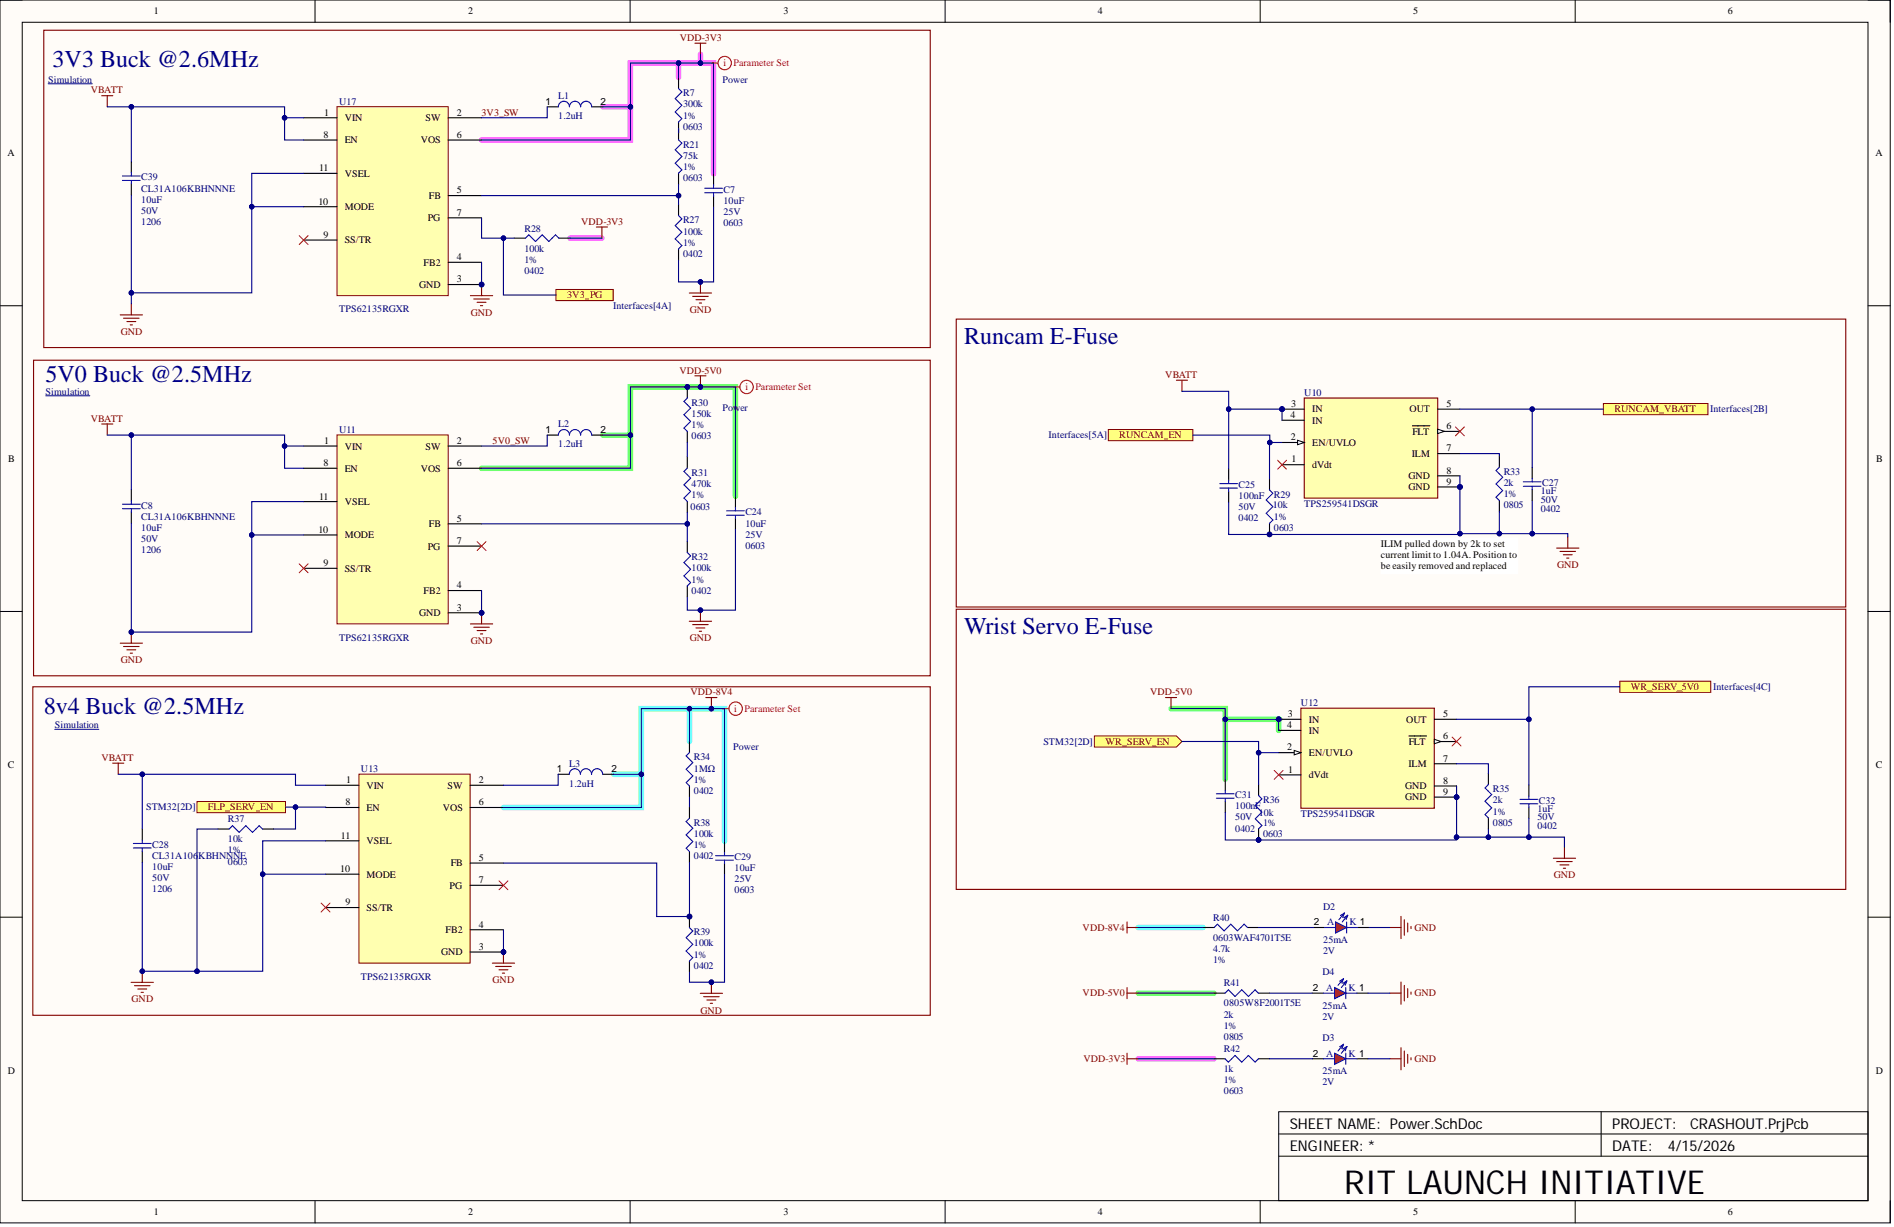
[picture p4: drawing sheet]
<svg xmlns="http://www.w3.org/2000/svg" width="431mm" height="279mm" viewBox="0 0 431 279" stroke-linecap="round" stroke-linejoin="round" font-family="sans-serif">
<defs><g id="words">
<text font-size="7.5" x="306.2" y="271.9">RIT LAUNCH INITIATIVE</text>
<g font-size="5.5" fill="#000080">
<text x="12" y="15.2">3V3 Buck @2.6MHz</text>
<text x="219.6" y="78.3">Runcam E-Fuse</text>
<text x="10.4" y="86.9">5V0 Buck @2.5MHz</text>
<text x="219.6" y="144.4">Wrist Servo E-Fuse</text>
<text x="10" y="162.7">8v4 Buck @2.5MHz</text>
</g>
<g font-size="3.4">
<text x="293.8" y="257">SHEET NAME: Power.SchDoc</text>
<text x="367.3" y="257">PROJECT:</text>
<text x="385" y="257">CRASHOUT.PrjPcb</text>
<text x="293.8" y="262.1">ENGINEER: *</text>
<text x="367.3" y="262.1">DATE:</text>
<text x="379.9" y="262.1">4/15/2026</text>
</g>
<g font-size="2.3">
<text x="35" y="3.3">1</text>
<text x="106.6" y="3.3">2</text>
<text x="178.5" y="3.3">3</text>
<text x="250.1" y="3.3">4</text>
<text x="321.9" y="3.3">5</text>
<text x="393.6" y="3.3">6</text>
<text x="124.3" y="23.8">1</text>
<text x="136.8" y="23.8">2</text>
<text x="73.9" y="26.3">1</text>
<text x="78.5" y="27.6">VIN</text>
<text x="96.9" y="27.6">SW</text>
<text x="104.1" y="26.3">2</text>
<text x="1.7" y="35.6">A</text>
<text x="73.7" y="31.4">8</text>
<text x="78.5" y="32.7">EN</text>
<text x="95.8" y="32.7">VOS</text>
<text x="104.1" y="31.4">6</text>
<text x="427.2" y="35.6">A</text>
<text x="72.7" y="39">11</text>
<text x="78.5" y="40.3">VSEL</text>
<text x="72.5" y="46.6">10</text>
<text x="78.5" y="47.9">MODE</text>
<text x="97.7" y="45.3">FB</text>
<text x="104.1" y="44.1">5</text>
<text x="97.4" y="50.4">PG</text>
<text x="104.1" y="49.1">7</text>
<text x="73.7" y="54.2">9</text>
<text x="78.5" y="55.4">SS/TR</text>
<text x="104.1" y="59.2">4</text>
<text x="95.5" y="65.6">GND</text>
<text x="96.5" y="60.5">FB2</text>
<text x="104.1" y="64.3">3</text>
<text x="294" y="95.2">4</text>
<text x="294.2" y="92.7">3</text>
<text x="298.9" y="93.9">IN</text>
<text x="321.1" y="93.9">OUT</text>
<text x="329.5" y="92.7">5</text>
<text x="73.9" y="101.1">1</text>
<text x="104.1" y="101.1">2</text>
<text x="124.3" y="98.6">1</text>
<text x="136.8" y="98.6">2</text>
<text x="294.1" y="100.3">2</text>
<text x="298.9" y="96.5">IN</text>
<text x="298.9" y="101.5">EN/UVLO</text>
<text x="321.8" y="99">FLT</text>
<text x="329.5" y="97.7">6</text>
<text x="1.9" y="105.2">B</text>
<text x="73.7" y="106.2">8</text>
<text x="78.5" y="102.4">VIN</text>
<text x="78.5" y="107.4">EN</text>
<text x="95.8" y="107.4">VOS</text>
<text x="96.9" y="102.4">SW</text>
<text x="104.1" y="106.2">6</text>
<text x="294.2" y="105.3">1</text>
<text x="298.9" y="106.6">dVdt</text>
<text x="321.6" y="104">ILM</text>
<text x="329.5" y="102.8">7</text>
<text x="329.5" y="107.8">8</text>
<text x="427.4" y="105.2">B</text>
<text x="72.7" y="113.8">11</text>
<text x="320.8" y="109.1">GND</text>
<text x="320.8" y="111.6">GND</text>
<text x="329.5" y="110.4">9</text>
<text x="78.5" y="115">VSEL</text>
<text x="104.1" y="118.8">5</text>
<text x="72.5" y="121.3">10</text>
<text x="78.5" y="122.6">MODE</text>
<text x="97.4" y="125.1">PG</text>
<text x="97.7" y="120.1">FB</text>
<text x="104.1" y="123.9">7</text>
<text x="314.6" y="124.6">ILIM pulled down by 2k to set</text>
<text x="73.7" y="128.9">9</text>
<text x="78.5" y="130.2">SS/TR</text>
<text x="314.6" y="127.1">current limit to 1.04A. Position to</text>
<text x="314.6" y="129.6">be easily removed and replaced</text>
<text x="96.5" y="135.3">FB2</text>
<text x="104.1" y="134">4</text>
<text x="95.5" y="140.3">GND</text>
<text x="104.1" y="139.1">3</text>
<text x="293.2" y="165.8">4</text>
<text x="293.4" y="163.3">3</text>
<text x="298.1" y="164.6">IN</text>
<text x="298.1" y="167.1">IN</text>
<text x="320.3" y="164.6">OUT</text>
<text x="328.8" y="163.3">5</text>
<text x="293.2" y="170.9">2</text>
<text x="298.1" y="172.1">EN/UVLO</text>
<text x="320.9" y="169.6">FLT</text>
<text x="328.8" y="168.3">6</text>
<text x="328.8" y="173.4">7</text>
<text x="1.8" y="174.8">C</text>
<text x="78.9" y="178.3">1</text>
<text x="83.5" y="179.6">VIN</text>
<text x="101.9" y="179.6">SW</text>
<text x="109.1" y="178.3">2</text>
<text x="126.8" y="175.9">1</text>
<text x="139.3" y="175.9">2</text>
<text x="293.5" y="175.9">1</text>
<text x="298.1" y="177.2">dVdt</text>
<text x="320.1" y="179.7">GND</text>
<text x="320.8" y="174.7">ILM</text>
<text x="328.8" y="178.5">8</text>
<text x="427.3" y="174.8">C</text>
<text x="78.7" y="183.4">8</text>
<text x="83.5" y="184.6">EN</text>
<text x="100.9" y="184.6">VOS</text>
<text x="109.1" y="183.4">6</text>
<text x="320.1" y="182.3">GND</text>
<text x="328.8" y="181">9</text>
<text x="77.7" y="191">11</text>
<text x="83.5" y="192.2">VSEL</text>
<text x="102.7" y="197.3">FB</text>
<text x="109.1" y="196">5</text>
<text x="77.5" y="198.6">10</text>
<text x="83.5" y="199.8">MODE</text>
<text x="102.4" y="202.4">PG</text>
<text x="109.1" y="201.1">7</text>
<text x="78.7" y="206.2">9</text>
<text x="83.5" y="207.4">SS/TR</text>
<text x="101.5" y="212.5">FB2</text>
<text x="109.1" y="211.2">4</text>
<text x="299.3" y="210.7">2</text>
<text x="100.5" y="217.5">GND</text>
<text x="109.1" y="216.3">3</text>
<text x="299" y="225.6">2</text>
<text x="1.8" y="244.5">D</text>
<text x="299" y="240.6">2</text>
<text x="427.3" y="244.5">D</text>
<text x="35" y="276.7">1</text>
<text x="106.6" y="276.7">2</text>
<text x="178.5" y="276.7">3</text>
<text x="250.1" y="276.7">4</text>
<text x="321.9" y="276.7">5</text>
<text x="393.6" y="276.7">6</text>
</g>
<g font-size="2.3" fill="#800000">
<text x="154.8" y="9.4">VDD-3V3</text>
<text x="20.7" y="21.3">VBATT</text>
<text x="109.7" y="26.3">3V3_SW</text>
<text x="132.4" y="51.2">VDD-3V3</text>
<text x="107.2" y="71.9">GND</text>
<text x="129.2" y="67.9">3V3_PG</text>
<text x="157.1" y="71.3">GND</text>
<text x="27.5" y="76.3">GND</text>
<text x="154.8" y="85.1">VDD-5V0</text>
<text x="265.4" y="86.1">VBATT</text>
<text x="367.8" y="93.9">RUNCAM_VBATT</text>
<text x="20.7" y="96">VBATT</text>
<text x="112.2" y="101.1">5V0_SW</text>
<text x="255" y="99.8">RUNCAM_EN</text>
<text x="354.7" y="129.4">GND</text>
<text x="107.2" y="146.7">GND</text>
<text x="157.1" y="146.1">GND</text>
<text x="27.5" y="151">GND</text>
<text x="157.3" y="158.3">VDD-8V4</text>
<text x="262" y="158.3">VDD-5V0</text>
<text x="371.5" y="157.1">WR_SERV_5V0</text>
<text x="23.1" y="173.3">VBATT</text>
<text x="251.9" y="169.6">WR_SERV_EN</text>
<text x="47.4" y="184.5">FLP_SERV_EN</text>
<text x="353.9" y="200">GND</text>
<text x="246.6" y="212">VDD-8V4</text>
<text x="322.2" y="212">GND</text>
<text x="112.2" y="223.9">GND</text>
<text x="246.6" y="226.9">VDD-5V0</text>
<text x="322.2" y="226.9">GND</text>
<text x="30" y="228.3">GND</text>
<text x="159.6" y="230.8">GND</text>
<text x="246.8" y="241.8">VDD-3V3</text>
<text x="322.2" y="241.8">GND</text>
</g>
<g font-size="2.3" fill="#f00">
<text x="164.8" y="15.1">i</text>
<text x="167.1" y="15.1">Parameter Set</text>
<text x="169.8" y="88.9">i</text>
<text x="172.1" y="88.9">Parameter Set</text>
<text x="167.3" y="162.1">i</text>
<text x="169.6" y="162.1">Parameter Set</text>
</g>
<g font-size="2.3" fill="#000080">
<text x="11" y="18.8">Simulation</text>
<text x="77.3" y="23.8">U17</text>
<text x="127.2" y="22.5">L1</text>
<text x="155.6" y="21.9">R7</text>
<text x="164.6" y="18.8">Power</text>
<text x="127.2" y="27.1">1.2uH</text>
<text x="155.6" y="24.5">300k</text>
<text x="155.6" y="27">1%</text>
<text x="155.6" y="29.5">0603</text>
<text x="155.6" y="33.6">R21</text>
<text x="32.2" y="41.1">C39</text>
<text x="155.6" y="36.1">75k</text>
<text x="155.6" y="38.7">1%</text>
<text x="155.6" y="41.2">0603</text>
<text x="32.2" y="46.2">10uF</text>
<text x="32.2" y="43.6">CL31A106KBHNNNE</text>
<text x="164.8" y="46.4">10uF</text>
<text x="164.8" y="43.9">C7</text>
<text x="32.2" y="48.7">50V</text>
<text x="32.2" y="51.2">1206</text>
<text x="119.5" y="52.7">R28</text>
<text x="155.6" y="53.4">100k</text>
<text x="155.6" y="50.9">R27</text>
<text x="164.8" y="48.9">25V</text>
<text x="164.8" y="51.5">0603</text>
<text x="119.5" y="57.3">100k</text>
<text x="119.5" y="59.8">1%</text>
<text x="155.6" y="56">1%</text>
<text x="155.6" y="58.5">0402</text>
<text x="119.5" y="62.4">0402</text>
<text x="77.3" y="71.1">TPS62135RGXR</text>
<text x="139.6" y="70.5">Interfaces[4A]</text>
<text x="10.4" y="89.9">Simulation</text>
<text x="157.5" y="94.9">150k</text>
<text x="157.5" y="92.4">R30</text>
<text x="164.6" y="93.6">Power</text>
<text x="297.1" y="90.1">U10</text>
<text x="389.6" y="93.9">Interfaces[2B]</text>
<text x="77.3" y="98.6">U11</text>
<text x="127.2" y="101.9">1.2uH</text>
<text x="127.2" y="97.3">L2</text>
<text x="157.5" y="97.5">1%</text>
<text x="157.5" y="100">0603</text>
<text x="238.9" y="99.8">Interfaces[5A]</text>
<text x="157.5" y="110.9">470k</text>
<text x="157.5" y="113.4">1%</text>
<text x="157.5" y="108.4">R31</text>
<text x="282.2" y="113.7">100nF</text>
<text x="282.2" y="111.1">C25</text>
<text x="290.2" y="113.3">R29</text>
<text x="342.5" y="110.7">2k</text>
<text x="342.5" y="113.2">1%</text>
<text x="342.5" y="108.2">R33</text>
<text x="351" y="112.6">1uF</text>
<text x="351.3" y="110.7">C27</text>
<text x="32.2" y="115.9">C8</text>
<text x="32.2" y="118.4">CL31A106KBHNNNE</text>
<text x="157.3" y="116">0603</text>
<text x="169.8" y="119.9">10uF</text>
<text x="169.8" y="117.4">C24</text>
<text x="282.2" y="116.2">50V</text>
<text x="282.2" y="118.7">0402</text>
<text x="289.9" y="115.6">10k</text>
<text x="290.2" y="118.4">1%</text>
<text x="297.1" y="115.4">TPS259541DSGR</text>
<text x="342.5" y="115.8">0805</text>
<text x="351" y="114.5">50V</text>
<text x="351" y="116.5">0402</text>
<text x="32.2" y="120.9">10uF</text>
<text x="32.2" y="123.5">50V</text>
<text x="32.2" y="126">1206</text>
<text x="169.8" y="122.4">25V</text>
<text x="169.8" y="125">0603</text>
<text x="290.2" y="120.9">0603</text>
<text x="157.5" y="130.1">100k</text>
<text x="157.5" y="127.6">R32</text>
<text x="157.5" y="132.7">1%</text>
<text x="157.5" y="135.2">0402</text>
<text x="77.3" y="145.9">TPS62135RGXR</text>
<text x="296.3" y="160.8">U12</text>
<text x="390.2" y="157.1">Interfaces[4C]</text>
<text x="12.5" y="165.8">Simulation</text>
<text x="158.1" y="173.2">R34</text>
<text x="167" y="170.8">Power</text>
<text x="237.7" y="169.6">STM32[2D]</text>
<text x="82.2" y="175.9">U13</text>
<text x="129.7" y="179.1">1.2uH</text>
<text x="129.7" y="174.6">L3</text>
<text x="158.1" y="175.7">1MΩ</text>
<text x="158.1" y="178.2">1%</text>
<text x="33.3" y="184.5">STM32[2D]</text>
<text x="158.1" y="180.8">0402</text>
<text x="281.4" y="184.3">100nF</text>
<text x="281.4" y="181.8">C31</text>
<text x="286.7" y="185.8">10k</text>
<text x="287.7" y="182.9">R36</text>
<text x="340.1" y="182.9">2k</text>
<text x="340.1" y="185.5">1%</text>
<text x="340.1" y="180.4">R35</text>
<text x="350.2" y="184.8">1uF</text>
<text x="350.6" y="183">C32</text>
<text x="51.9" y="191.8">10k</text>
<text x="51.9" y="187.2">R37</text>
<text x="158.1" y="190.6">100k</text>
<text x="158.1" y="188.1">R38</text>
<text x="281.4" y="186.8">50V</text>
<text x="281.4" y="189.4">0402</text>
<text x="287.7" y="188">1%</text>
<text x="287.7" y="190.5">0603</text>
<text x="296.3" y="186.1">TPS259541DSGR</text>
<text x="340.1" y="188">0805</text>
<text x="350.2" y="186.8">50V</text>
<text x="350.2" y="188.9">0402</text>
<text x="34.7" y="193.1">C28</text>
<text x="34.7" y="195.6">CL31A106</text>
<text x="45.2" y="195.6">KBHNNNE</text>
<text x="51.9" y="194.3">1%</text>
<text x="51.9" y="196.9">0603</text>
<text x="158.1" y="193.2">1%</text>
<text x="158.1" y="195.7">0402</text>
<text x="167.3" y="195.9">C29</text>
<text x="34.7" y="198.1">10uF</text>
<text x="34.7" y="200.7">50V</text>
<text x="34.7" y="203.2">1206</text>
<text x="167.3" y="198.4">10uF</text>
<text x="167.3" y="200.9">25V</text>
<text x="167.3" y="203.5">0603</text>
<text x="276.3" y="209.7">R40</text>
<text x="301.4" y="207.2">D2</text>
<text x="158.1" y="215.5">100k</text>
<text x="158.1" y="213">R39</text>
<text x="276.3" y="214.3">0603WAF4701T5E</text>
<text x="301.4" y="214.8">25mA</text>
<text x="158.1" y="218">1%</text>
<text x="158.1" y="220.6">0402</text>
<text x="276.3" y="216.8">4.7k</text>
<text x="276.3" y="219.3">1%</text>
<text x="301.4" y="217.3">2V</text>
<text x="82.2" y="223.2">TPS62135RGXR</text>
<text x="278.8" y="224.6">R41</text>
<text x="301.2" y="222.1">D4</text>
<text x="278.8" y="231.7">2k</text>
<text x="278.8" y="229.2">0805W8F2001T5E</text>
<text x="301.2" y="229.7">25mA</text>
<text x="301.2" y="232.2">2V</text>
<text x="278.8" y="239.6">R42</text>
<text x="278.8" y="234.2">1%</text>
<text x="278.8" y="236.8">0805</text>
<text x="301.2" y="237">D3</text>
<text x="278.8" y="244.1">1k</text>
<text x="301.2" y="244.6">25mA</text>
<text x="278.8" y="246.7">1%</text>
<text x="278.8" y="249.2">0603</text>
<text x="301.2" y="247.2">2V</text>
</g>
<g font-size="2.3" fill="#00f">
<text x="302.3" y="210.7">A</text>
<text x="307.4" y="210.7">K 1</text>
<text x="302.1" y="225.6">A</text>
<text x="307.2" y="225.6">K 1</text>
<text x="302.1" y="240.6">A</text>
<text x="307.2" y="240.6">K 1</text>
</g>
</g></defs>
<path d="M0 0h430.6v278.5h-430.6z" fill-rule="evenodd" fill="#fffcf8"/>
<path d="M0 0h430.6v278.5h-430.6z" fill="none" stroke="#000" stroke-width=".23"/>
<path d="M5.1 5.1h420.4v268.3h-420.4z" fill-rule="evenodd" fill="#fffcf8"/>
<g fill="none" stroke="#000" stroke-width=".23">
<path d="M0 0h5.1M5.1 5.1h420.4v268.3h-420.4zM71.8 0v5.1M143.5 0v5.1M215.3 0v5.1M287.1 0v5.1M358.8 0v5.1M425.5 0h5.1v5.1M0 69.6h5.1M425.5 69.6h5.1M0 139.2h5.1M425.5 139.2h5.1"/>
<path d="M0 208.9h5.1M425.5 208.9h5.1M291.3 253.2h134.2v20.2h-134.2zM291.3 258.2h134.2M364.7 253.2v10.1M71.8 273.4v5.1M143.5 273.4v5.1M215.3 273.4v5.1M287.1 273.4v5.1M291.3 263.3h134.2M358.8 273.4v5.1M430.6 273.4v5.1"/>
</g>
<path d="M137.3 99.1h6.3v-11h23.9v24.9M143.6 99.1v7.5h-33.9M266.8 161.4h12.3v2.4h12.4M279.1 163.8v13.7M291.3 163.8v2.5M259.3 226.1h17.2" fill="none" stroke="#6eff6e" stroke-width="1.3"/>
<path d="M154.6 14.4v3.2M159.6 12.4v2M137.3 24.3h6.3v-9.9h18.9v25.2M143.6 24.3v7.6h-33.9M129.8 54.2h7.3M259.3 241.1h17.2" fill="none" stroke="#ff6eff" stroke-width="1.3"/>
<path d="M146.1 176.3v7.6h-31.4M157.1 161.4h7.9v30.2M157.1 168.8v-7.4h-11v14.9h-6.3M259.3 211.2h14.7" fill="none" stroke="#6effff" stroke-width="1.3"/>
<circle cx="292" cy="93.2" r=".51" fill="#000080"/>
<circle cx="292" cy="93.2" r=".51" fill="none" stroke="#000080" stroke-width=".23"/>
<circle cx="332.6" cy="110.9" r=".51" fill="#000080"/>
<circle cx="332.6" cy="110.9" r=".51" fill="none" stroke="#000080" stroke-width=".23"/>
<path d="M297.1 90.6h30.4v22.8h-30.4z" fill-rule="evenodd" fill="#ffffb0"/>
<path d="M297.1 90.6h30.4v22.8h-30.4z" fill="none" stroke="#800000" stroke-width=".25"/>
<path d="M292 93.2h5.1" fill="none" stroke="#000" stroke-width=".25"/>
<circle cx="292" cy="93.2" r=".51" fill="#000080"/>
<circle cx="292" cy="93.2" r=".51" fill="none" stroke="#000080" stroke-width=".23"/>
<path d="M292 95.7h5.1M327.5 98.2h5.1" fill="none" stroke="#000" stroke-width=".25"/>
<path d="M327.5 97.7l1.5 .5-1.5 .5z" fill="#f8fcff"/>
<path d="M327.5 97.7l1.5 .5-1.5 .5z" fill="none" stroke="#000" stroke-width=".23"/>
<path d="M321.7 97h4M292 105.8h5.1M292 100.8h5.1" fill="none" stroke="#000" stroke-width=".25"/>
<path d="M295.6 100.3l1.5 .5-1.5 .5z" fill="#f8fcff"/>
<path d="M295.6 100.3l1.5 .5-1.5 .5z" fill="none" stroke="#000" stroke-width=".23"/>
<path d="M327.5 93.2h5.1M327.5 103.3h5.1M327.5 108.4h5.1M327.5 110.9h5.1" fill="none" stroke="#000" stroke-width=".25"/>
<circle cx="332.6" cy="110.9" r=".51" fill="#000080"/>
<circle cx="332.6" cy="110.9" r=".51" fill="none" stroke="#000080" stroke-width=".23"/>
<path d="M279.9 106.8v2.6M279.9 111.9v2.5M349 106.4v2.6M349 111.5v2.5" fill="none" stroke="#000" stroke-width=".25"/>
<path d="M277.9 110.1h4M277.9 111.1h4M279.9 109.4v.7M279.9 111.1v.8M347 109.7h4.1M347 110.7h4.1M349 109v.7M349 110.7v.8" fill="none" stroke="#00f" stroke-width=".25"/>
<circle cx="289.2" cy="121.7" r=".51" fill="#000080"/>
<circle cx="289.2" cy="121.7" r=".51" fill="none" stroke="#000080" stroke-width=".23"/>
<path d="M289.2 119.2v2.5" fill="none" stroke="#000" stroke-width=".25"/>
<circle cx="289.2" cy="121.7" r=".51" fill="#000080"/>
<circle cx="289.2" cy="121.7" r=".51" fill="none" stroke="#000080" stroke-width=".23"/>
<path d="M289.2 109v2.6" fill="none" stroke="#000" stroke-width=".25"/>
<path d="M289.2 111.6l.8 .7-1.6 1.5 1.6 1.6-1.6 1.5 1.6 1.5-.8 .8" fill="none" stroke="#00f" stroke-width=".25"/>
<path d="M268 86.6h2.5M269.2 86.6v2.5M354.6 124.8h5.1M355.4 125.6h3.5M356.1 126.3h2.1M356.9 127.1h.5M357.1 122.3v2.5" fill="none" stroke="#800000" stroke-width=".25"/>
<path d="M252.5 97.8h19.2v2.5h-19.2z" fill-rule="evenodd" fill="#ffff80"/>
<path d="M252.5 97.8h19.2v2.5h-19.2z" fill="none" stroke="#800000" stroke-width=".23"/>
<path d="M365.2 91.9h23.9v2.5h-23.9z" fill-rule="evenodd" fill="#ffff80"/>
<path d="M365.2 91.9h23.9v2.5h-23.9z" fill="none" stroke="#800000" stroke-width=".23"/>
<circle cx="291.3" cy="163.8" r=".51" fill="#000080"/>
<circle cx="291.3" cy="163.8" r=".51" fill="none" stroke="#000080" stroke-width=".23"/>
<circle cx="331.8" cy="181.5" r=".51" fill="#000080"/>
<circle cx="331.8" cy="181.5" r=".51" fill="none" stroke="#000080" stroke-width=".23"/>
<path d="M296.3 161.3h30.4v22.7h-30.4z" fill-rule="evenodd" fill="#ffffb0"/>
<path d="M296.3 161.3h30.4v22.7h-30.4z" fill="none" stroke="#800000" stroke-width=".25"/>
<path d="M291.3 163.8h5" fill="none" stroke="#000" stroke-width=".25"/>
<circle cx="291.3" cy="163.8" r=".51" fill="#000080"/>
<circle cx="291.3" cy="163.8" r=".51" fill="none" stroke="#000080" stroke-width=".23"/>
<path d="M291.3 166.3h5M326.7 168.9h5.1" fill="none" stroke="#000" stroke-width=".25"/>
<path d="M326.7 168.3l1.6 .6-1.6 .5z" fill="#f8fcff"/>
<path d="M326.7 168.3l1.6 .6-1.6 .5z" fill="none" stroke="#000" stroke-width=".23"/>
<path d="M291.3 176.4h5M291.3 171.4h5M320.9 167.6h4.1" fill="none" stroke="#000" stroke-width=".25"/>
<path d="M294.8 170.9l1.5 .5-1.5 .5z" fill="#f8fcff"/>
<path d="M294.8 170.9l1.5 .5-1.5 .5z" fill="none" stroke="#000" stroke-width=".23"/>
<path d="M326.7 173.9h5.1M326.7 163.8h5.1M326.7 179h5.1M326.7 181.5h5.1" fill="none" stroke="#000" stroke-width=".25"/>
<circle cx="331.8" cy="181.5" r=".51" fill="#000080"/>
<circle cx="331.8" cy="181.5" r=".51" fill="none" stroke="#000080" stroke-width=".23"/>
<path d="M279.1 177.5v2.5M348.3 178.7v2.6M279.1 182.5v2.6M348.3 183.8v2.5" fill="none" stroke="#000" stroke-width=".25"/>
<path d="M279.1 180v.8M277.1 180.8h4M277.1 181.8h4M279.1 181.8v.7M346.2 182h4.1M346.2 183h4.1M348.3 181.3v.7M348.3 183v.8" fill="none" stroke="#00f" stroke-width=".25"/>
<circle cx="286.7" cy="191.3" r=".51" fill="#000080"/>
<circle cx="286.7" cy="191.3" r=".51" fill="none" stroke="#000080" stroke-width=".23"/>
<path d="M286.7 188.7v2.6" fill="none" stroke="#000" stroke-width=".25"/>
<circle cx="286.7" cy="191.3" r=".51" fill="#000080"/>
<circle cx="286.7" cy="191.3" r=".51" fill="none" stroke="#000080" stroke-width=".23"/>
<path d="M286.7 178.6v2.5" fill="none" stroke="#000" stroke-width=".25"/>
<path d="M286.7 181.1l.8 .8-1.6 1.5 1.6 1.5-1.6 1.6 1.6 1.5-.8 .7" fill="none" stroke="#00f" stroke-width=".25"/>
<path d="M265.5 158.8h2.5M266.8 158.8v2.6M353.8 195.4h5.1M354.6 196.2h3.6M355.4 197h2M356.1 197.7h.5M356.4 192.9v2.5" fill="none" stroke="#800000" stroke-width=".25"/>
<path d="M369 155.1h20.7v2.6h-20.7z" fill-rule="evenodd" fill="#ffff80"/>
<path d="M369 155.1h20.7v2.6h-20.7z" fill="none" stroke="#800000" stroke-width=".23"/>
<path d="M249.3 167.6h18.7l1.2 1.2-1.2 1.3h-18.7z" fill-rule="evenodd" fill="#ffff80"/>
<path d="M249.3 167.6h18.7l1.2 1.2-1.2 1.3h-18.7z" fill="none" stroke="#800000" stroke-width=".23"/>
<path d="M10 6.9h201.9v72.2h-201.9zM217.8 72.7h202.7v65.5h-202.7zM217.8 138.7h202.7v63.8h-202.7z" fill="none" stroke="#800000" stroke-width=".25"/>
<path d="M291 104.8l2.1 2M293.1 104.8l-2.1 2M290.3 175.4l2 2.1M292.3 175.4l-2 2.1" fill="none" stroke="#f00" stroke-width=".23"/>
<circle cx="109.7" cy="64.8" r=".51" fill="#000080"/>
<circle cx="109.7" cy="64.8" r=".51" fill="none" stroke="#000080" stroke-width=".23"/>
<path d="M76.8 24.3h25.3v43h-25.3z" fill-rule="evenodd" fill="#ffffb0"/>
<path d="M76.8 24.3h25.3v43h-25.3z" fill="none" stroke="#800000" stroke-width=".23"/>
<path d="M69.2 26.8h7.6M102.1 26.8h7.6M102.1 64.8h7.6" fill="none" stroke="#000" stroke-width=".25"/>
<circle cx="109.7" cy="64.8" r=".51" fill="#000080"/>
<circle cx="109.7" cy="64.8" r=".51" fill="none" stroke="#000080" stroke-width=".23"/>
<path d="M69.2 31.9h7.6M69.2 39.5h7.6M102.1 31.9h7.6M69.2 47.1h7.6M69.2 54.7h7.6M102.1 59.7h7.6M102.1 44.5h7.6M102.1 49.6h7.6" fill="none" stroke="#000" stroke-width=".25"/>
<path d="M23.2 21.8h2.5M24.4 21.8v2.5M7.6 82h204.3v71.9h-204.3zM158.3 85.6h2.5M159.6 85.6v2.5" fill="none" stroke="#800000" stroke-width=".25"/>
<circle cx="159.6" cy="88.1" r=".51" fill="#000080"/>
<circle cx="159.6" cy="88.1" r=".51" fill="none" stroke="#000080" stroke-width=".23"/>
<path d="M7.5 156.4h204.4v74.8h-204.4zM160.8 158.8h2.5M162 158.8v2.6" fill="none" stroke="#800000" stroke-width=".25"/>
<circle cx="162" cy="161.4" r=".51" fill="#000080"/>
<circle cx="162" cy="161.4" r=".51" fill="none" stroke="#000080" stroke-width=".23"/>
<path d="M44.9 182.5h20.1v2.6h-20.1z" fill-rule="evenodd" fill="#ffff80"/>
<path d="M44.9 182.5h20.1v2.6h-20.1z" fill="none" stroke="#800000" stroke-width=".23"/>
<path d="M314.6 122.5h31.1v8.1h-31.1z" fill-rule="evenodd" fill="#fff"/>
<path d="M314.6 122.5h31.1v8.1h-31.1z" fill="none" stroke="#fff" stroke-width=".23"/>
<path d="M11 19.1h10M10.4 90.1h10.1M12.5 166.1h10" fill="none" stroke="#000080" stroke-width=".23"/>
<path d="M331.6 97.2l2 2M333.6 97.2l-2 2M330.8 167.8l2 2.1M332.8 167.8l-2 2.1" fill="none" stroke="#f00" stroke-width=".23"/>
<path d="M124.7 24.3h2.5M134.8 24.3h2.5M299 241.1h2.5M309.1 241.1h2.5" fill="none" stroke="#000" stroke-width=".25"/>
<path d="M127.2 24.3a1.27 1.27 0 0 1 1.3-1.2 1.27 1.27 0 0 1 1.2 1.2 1.27 1.27 0 0 1 1.3-1.2 1.27 1.27 0 0 1 1.3 1.2 1.27 1.27 0 0 1 1.2-1.2 1.27 1.27 0 0 1 1.3 1.2" fill="none" stroke="#00f" stroke-width=".25"/>
<g fill="none" stroke="#f00" stroke-width=".25">
<path d="M162 14.4h1.6"/>
<circle cx="165.1" cy="14.4" r="1.52"/>
</g>
<path d="M158.3 9.8h2.5M159.6 9.8v2.6" fill="none" stroke="#800000" stroke-width=".25"/>
<path d="M304 239.8l2.6 1.3-2.6 1.3z" fill="#f00"/>
<path d="M304 239.8l2.6 1.3-2.6 1.3zM306.1 237.8l-1.3 1.5M306.1 237.8l-1 .6M306.1 237.8l-.4 1M306.6 239.8v2.6M306.8 238.3l-1.2 1.5M306.8 238.3l-.9 .6M306.8 238.3l-.4 1M301.5 241.1h2.5M306.6 241.1h2.5" fill="none" stroke="#00f" stroke-width=".25"/>
<path d="M256.7 239.8v2.6M319.1 238.6v5M319.9 239.3v3.6M256.7 241.1h2.6M316.6 241.1h2.5M320.7 240.1v2M321.4 240.8v.5" fill="none" stroke="#800000" stroke-width=".25"/>
<path d="M299 226.1h2.5M309.1 226.1h2.5" fill="none" stroke="#000" stroke-width=".25"/>
<path d="M304 224.9l2.6 1.2-2.6 1.3z" fill="#f00"/>
<path d="M301.5 226.1h2.5M304 224.9l2.6 1.2-2.6 1.3zM306.1 222.9l-1.3 1.5M306.1 222.9l-1 .5M306.1 222.9l-.4 .9M306.6 224.9v2.5M306.6 226.1h2.5M306.8 223.4l-1.2 1.5M306.8 223.4l-.9 .5M306.8 223.4l-.4 1" fill="none" stroke="#00f" stroke-width=".25"/>
<path d="M256.7 226.1h2.6M256.7 224.9v2.5M316.6 226.1h2.5M319.1 223.6v5.1M319.9 224.4v3.5M320.7 225.1v2.1M321.4 225.9v.5" fill="none" stroke="#800000" stroke-width=".25"/>
<path d="M299.2 211.2h2.5M309.3 211.2h2.5" fill="none" stroke="#000" stroke-width=".25"/>
<path d="M304.2 209.9l2.6 1.3-2.6 1.3z" fill="#f00"/>
<path d="M301.7 211.2h2.5M304.2 209.9l2.6 1.3-2.6 1.3zM306.3 207.9l-1.3 1.5M306.3 207.9l-1 .6M306.3 207.9l-.4 1M306.8 209.9v2.6M306.8 211.2h2.5M307 208.4l-1.2 1.5M307 208.4l-.9 .6M307 208.4l-.4 1" fill="none" stroke="#00f" stroke-width=".25"/>
<path d="M256.7 211.2h2.6M256.7 209.9v2.6M316.6 211.2h2.5M319.1 208.7v5M319.9 209.4v3.6M320.7 210.2v2M321.4 210.9v.6" fill="none" stroke="#800000" stroke-width=".25"/>
<path d="M126.6 65.9h13.1v2.5h-13.1z" fill-rule="evenodd" fill="#ffff80"/>
<path d="M126.6 65.9h13.1v2.5h-13.1z" fill="none" stroke="#800000" stroke-width=".23"/>
<path d="M154.6 17.6v2.6M154.6 27.8v4M154.6 39.4v2.6M154.6 46.6v2.5M154.6 56.7v2.5" fill="none" stroke="#000" stroke-width=".25"/>
<path d="M154.6 31.8l.7 .8-1.5 1.5 1.5 1.5-1.5 1.6 1.5 1.5-.7 .7M154.6 20.2l.7 .7-1.5 1.6 1.5 1.5-1.5 1.5 1.5 1.5-.7 .8M154.6 49.1l.7 .7-1.5 1.6 1.5 1.5-1.5 1.5 1.5 1.5-.7 .8" fill="none" stroke="#00f" stroke-width=".25"/>
<path d="M27.4 71.7h5.1M28.1 72.5h3.6M28.9 73.2h2M29.7 74h.5M29.9 69.2v2.5M107.2 67.3h5M107.9 68.1h3.6M108.7 68.8h2M109.4 69.6h.5M109.7 64.8v2.5" fill="none" stroke="#800000" stroke-width=".25"/>
<circle cx="109.7" cy="64.8" r=".51" fill="#000080"/>
<circle cx="109.7" cy="64.8" r=".51" fill="none" stroke="#000080" stroke-width=".23"/>
<path d="M117.2 54.2h2.5M127.3 54.2h2.5" fill="none" stroke="#000" stroke-width=".25"/>
<path d="M119.7 54.2l.8-.7 1.5 1.5 1.5-1.5 1.5 1.5 1.5-1.5 .8 .7" fill="none" stroke="#00f" stroke-width=".25"/>
<path d="M135.9 51.7h2.5M137.1 51.7v2.5M157 66.7h5.1M157.8 67.5h3.5M158.5 68.2h2.1M159.3 69h.5M159.6 64.2v2.5" fill="none" stroke="#800000" stroke-width=".25"/>
<circle cx="159.6" cy="64.2" r=".51" fill="#000080"/>
<circle cx="159.6" cy="64.2" r=".51" fill="none" stroke="#000080" stroke-width=".23"/>
<circle cx="109.7" cy="139.5" r=".51" fill="#000080"/>
<circle cx="109.7" cy="139.5" r=".51" fill="none" stroke="#000080" stroke-width=".23"/>
<path d="M76.8 99h25.3v43.1h-25.3z" fill-rule="evenodd" fill="#ffffb0"/>
<path d="M76.8 99h25.3v43.1h-25.3z" fill="none" stroke="#800000" stroke-width=".23"/>
<path d="M69.2 101.6h7.6M102.1 101.6h7.6M102.1 139.5h7.6" fill="none" stroke="#000" stroke-width=".25"/>
<circle cx="109.7" cy="139.5" r=".51" fill="#000080"/>
<circle cx="109.7" cy="139.5" r=".51" fill="none" stroke="#000080" stroke-width=".23"/>
<path d="M124.7 99.1h2.5M134.8 99.1h2.5M69.2 106.6h7.6M69.2 114.2h7.6M102.1 119.3h7.6M102.1 106.6h7.6M69.2 121.8h7.6M69.2 129.4h7.6M102.1 134.5h7.6M102.1 124.3h7.6M156.6 123.3v2.5M156.6 133.4v2.6" fill="none" stroke="#000" stroke-width=".25"/>
<path d="M23.2 96.5h2.5M24.4 96.5v2.6M27.4 146.5h5.1M28.1 147.2h3.6M28.9 148h2M29.7 148.7h.5M29.9 143.9v2.6" fill="none" stroke="#800000" stroke-width=".25"/>
<path d="M127.2 99.1a1.27 1.27 0 0 1 1.3-1.3 1.27 1.27 0 0 1 1.2 1.3 1.27 1.27 0 0 1 1.3-1.3 1.27 1.27 0 0 1 1.3 1.3 1.27 1.27 0 0 1 1.2-1.3 1.27 1.27 0 0 1 1.3 1.3M156.6 125.8l.7 .8-1.5 1.5 1.5 1.5-1.5 1.5 1.5 1.6-.7 .7" fill="none" stroke="#00f" stroke-width=".25"/>
<circle cx="29.9" cy="143.9" r=".51" fill="#000080"/>
<circle cx="29.9" cy="143.9" r=".51" fill="none" stroke="#000080" stroke-width=".23"/>
<path d="M109.7 139.5v2.6M107.2 142.1h5M107.9 142.8h3.6M108.7 143.6h2M109.4 144.3h.5" fill="none" stroke="#800000" stroke-width=".25"/>
<circle cx="109.7" cy="139.5" r=".51" fill="#000080"/>
<circle cx="109.7" cy="139.5" r=".51" fill="none" stroke="#000080" stroke-width=".23"/>
<path d="M159.6 138.9v2.6M157 141.5h5.1M157.8 142.2h3.5M158.5 143h2.1M159.3 143.8h.5" fill="none" stroke="#800000" stroke-width=".25"/>
<circle cx="159.6" cy="138.9" r=".51" fill="#000080"/>
<circle cx="159.6" cy="138.9" r=".51" fill="none" stroke="#000080" stroke-width=".23"/>
<g fill="none" stroke="#f00" stroke-width=".25">
<path d="M167 88.1h1.6"/>
<circle cx="170.1" cy="88.1" r="1.52"/>
</g>
<path d="M108.7 123.3l2 2.1M110.7 123.3l-2 2.1" fill="none" stroke="#f00" stroke-width=".23"/>
<path d="M156.6 104.1v2.5M156.6 114.2v2.5" fill="none" stroke="#000" stroke-width=".25"/>
<path d="M156.6 106.6l-.8 .8 1.5 1.5-1.5 1.5 1.5 1.5-1.5 1.5 .8 .8" fill="none" stroke="#00f" stroke-width=".25"/>
<circle cx="156.6" cy="88.1" r=".51" fill="#000080"/>
<circle cx="156.6" cy="88.1" r=".51" fill="none" stroke="#000080" stroke-width=".23"/>
<path d="M156.6 88.1v2.5" fill="none" stroke="#000" stroke-width=".25"/>
<circle cx="156.6" cy="88.1" r=".51" fill="#000080"/>
<circle cx="156.6" cy="88.1" r=".51" fill="none" stroke="#000080" stroke-width=".23"/>
<path d="M156.6 98.2v2.6" fill="none" stroke="#000" stroke-width=".25"/>
<path d="M156.6 90.6l-.8 .8 1.5 1.5-1.5 1.5 1.5 1.6-1.5 1.5 .8 .7" fill="none" stroke="#00f" stroke-width=".25"/>
<circle cx="114.7" cy="216.8" r=".51" fill="#000080"/>
<circle cx="114.7" cy="216.8" r=".51" fill="none" stroke="#000080" stroke-width=".23"/>
<path d="M81.8 176.3h25.3v43h-25.3z" fill-rule="evenodd" fill="#ffffb0"/>
<path d="M81.8 176.3h25.3v43h-25.3z" fill="none" stroke="#800000" stroke-width=".23"/>
<path d="M74.2 178.8h7.6M107.1 178.8h7.6M107.1 216.8h7.6" fill="none" stroke="#000" stroke-width=".25"/>
<circle cx="114.7" cy="216.8" r=".51" fill="#000080"/>
<circle cx="114.7" cy="216.8" r=".51" fill="none" stroke="#000080" stroke-width=".23"/>
<path d="M127.2 176.3h2.5M137.3 176.3h2.5M74.2 183.9h7.6M74.2 191.5h7.6M74.2 199.1h7.6M107.1 196.5h7.6M107.1 183.9h7.6M74.2 206.7h7.6M107.1 211.7h7.6M107.1 201.6h7.6" fill="none" stroke="#000" stroke-width=".25"/>
<path d="M25.7 173.8h2.5M26.9 173.8v2.5" fill="none" stroke="#800000" stroke-width=".25"/>
<path d="M129.7 176.3a1.27 1.27 0 0 1 1.3-1.3 1.27 1.27 0 0 1 1.2 1.3 1.27 1.27 0 0 1 1.3-1.3 1.27 1.27 0 0 1 1.2 1.3 1.27 1.27 0 0 1 1.3-1.3 1.27 1.27 0 0 1 1.3 1.3" fill="none" stroke="#00f" stroke-width=".25"/>
<circle cx="157.1" cy="208.7" r=".51" fill="#000080"/>
<circle cx="157.1" cy="208.7" r=".51" fill="none" stroke="#000080" stroke-width=".23"/>
<path d="M157.1 208.7v2.5M157.1 218.8v2.6" fill="none" stroke="#000" stroke-width=".25"/>
<circle cx="157.1" cy="208.7" r=".51" fill="#000080"/>
<circle cx="157.1" cy="208.7" r=".51" fill="none" stroke="#000080" stroke-width=".23"/>
<path d="M157.1 211.2l.7 .8-1.5 1.5 1.5 1.5-1.5 1.6 1.5 1.5-.7 .7" fill="none" stroke="#00f" stroke-width=".25"/>
<path d="M29.9 223.7h5M30.6 224.5h3.6M31.4 225.2h2M32.2 226h.5M32.4 221.2v2.5" fill="none" stroke="#800000" stroke-width=".25"/>
<circle cx="32.4" cy="221.2" r=".51" fill="#000080"/>
<circle cx="32.4" cy="221.2" r=".51" fill="none" stroke="#000080" stroke-width=".23"/>
<path d="M112.2 219.3h5M114.7 216.8v2.5M112.9 220.1h3.6M113.7 220.8h2M114.4 221.6h.5" fill="none" stroke="#800000" stroke-width=".25"/>
<circle cx="114.7" cy="216.8" r=".51" fill="#000080"/>
<circle cx="114.7" cy="216.8" r=".51" fill="none" stroke="#000080" stroke-width=".23"/>
<path d="M159.5 226.2h5.1M160.3 227h3.5M161 227.7h2.1M161.8 228.5h.5M162.1 223.7v2.5" fill="none" stroke="#800000" stroke-width=".25"/>
<circle cx="162.1" cy="223.7" r=".51" fill="#000080"/>
<circle cx="162.1" cy="223.7" r=".51" fill="none" stroke="#000080" stroke-width=".23"/>
<g fill="none" stroke="#f00" stroke-width=".25">
<path d="M164.5 161.4h1.6"/>
<circle cx="167.6" cy="161.4" r="1.52"/>
</g>
<path d="M68.2 53.7l2 2M70.2 53.7l-2 2M68.2 128.4l2 2M70.2 128.4l-2 2M73.1 205.6l2.1 2.1M75.2 205.6l-2.1 2.1M113.7 200.6l2 2M115.7 200.6l-2 2" fill="none" stroke="#f00" stroke-width=".23"/>
<g fill="none" stroke="#000" stroke-width=".25">
<path d="M29.9 36.8v2.5M162.5 39.6v2.5M29.9 41.8v2.6M162.5 44.6v2.6M29.9 111.5v2.6M29.9 116.6v2.5M167.5 113v2.6M167.5 118.1v2.5M341.5 103.9v2.5M341.5 114v2.5M157.1 168.8v2.6M157.1 179v2.5"/>
<path d="M339 176.1v2.6M32.4 188.8v2.5M32.4 193.8v2.6M49.7 188.8h2.5M59.8 188.8h2.5M157.1 183.8v2.5M157.1 193.9v2.5M165 191.6v2.5M165 196.6v2.6M339 186.2v2.6M274 211.2h2.6M284.2 211.2h2.5"/>
<path d="M276.5 226.1h2.6M286.7 226.1h2.5M276.5 241.1h2.6M286.7 241.1h2.5"/>
</g>
<g fill="none" stroke="#00f" stroke-width=".25">
<path d="M29.9 39.3v.8M27.9 40.1h4M27.9 41.1h4M29.9 41.1v.7M160.5 42.9h4.1M160.5 43.9h4.1M162.5 42.1v.8M162.5 43.9v.7M27.9 114.8h4M27.9 115.8h4M29.9 114.1v.7M29.9 115.8v.8"/>
<path d="M165.5 116.3h4.1M165.5 117.3h4.1M167.5 115.6v.7M167.5 117.3v.8M341.5 106.4l-.7 .8 1.5 1.5-1.5 1.5 1.5 1.5-1.5 1.5 .7 .8M157.1 171.4l-.8 .7 1.5 1.6-1.5 1.5 1.5 1.5-1.5 1.5 .8 .8M339 178.7l-.7 .7 1.5 1.5-1.5 1.5 1.5 1.6-1.5 1.5 .7 .7M30.4 192.1h4M30.4 193.1h4M32.4 191.3v.8M32.4 193.1v.7M52.2 188.8l.8-.8 1.5 1.5 1.5-1.5 1.5 1.5 1.5-1.5 .8 .8"/>
<path d="M157.1 186.3l-.8 .8 1.5 1.5-1.5 1.5 1.5 1.5-1.5 1.6 .8 .7M163 194.9h4.1M163 195.9h4.1M165 194.1v.8M165 195.9v.7M276.6 211.2l.7-.8 1.5 1.6 1.6-1.6 1.5 1.6 1.5-1.6 .8 .8M279.1 226.1l.7-.7 1.5 1.5 1.6-1.5 1.5 1.5 1.5-1.5 .8 .7M279.1 241.1l.7 .8 1.5-1.6 1.6 1.6 1.5-1.6 1.5 1.6 .8-.8"/>
</g>
<path d="M269.2 89.1h10.7v4.1h12.4" fill="none" stroke="#000080" stroke-width=".25"/>
<circle cx="279.9" cy="93.2" r=".51" fill="#000080"/>
<circle cx="279.9" cy="93.2" r=".51" fill="none" stroke="#000080" stroke-width=".23"/>
<circle cx="292" cy="93.2" r=".51" fill="#000080"/>
<circle cx="292" cy="93.2" r=".51" fill="none" stroke="#000080" stroke-width=".23"/>
<path d="M292 93.2v2.5" fill="none" stroke="#000080" stroke-width=".25"/>
<circle cx="292" cy="93.2" r=".51" fill="#000080"/>
<circle cx="292" cy="93.2" r=".51" fill="none" stroke="#000080" stroke-width=".23"/>
<path d="M332.6 93.2h32.6" fill="none" stroke="#000080" stroke-width=".25"/>
<circle cx="349" cy="93.2" r=".51" fill="#000080"/>
<circle cx="349" cy="93.2" r=".51" fill="none" stroke="#000080" stroke-width=".23"/>
<path d="M332.6 108.4v2.5" fill="none" stroke="#000080" stroke-width=".25"/>
<circle cx="332.6" cy="110.9" r=".51" fill="#000080"/>
<circle cx="332.6" cy="110.9" r=".51" fill="none" stroke="#000080" stroke-width=".23"/>
<path d="M279.9 93.2v13.6" fill="none" stroke="#000080" stroke-width=".25"/>
<circle cx="279.9" cy="93.2" r=".51" fill="#000080"/>
<circle cx="279.9" cy="93.2" r=".51" fill="none" stroke="#000080" stroke-width=".23"/>
<path d="M332.6 110.9v10.6" fill="none" stroke="#000080" stroke-width=".25"/>
<circle cx="332.6" cy="110.9" r=".51" fill="#000080"/>
<circle cx="332.6" cy="110.9" r=".51" fill="none" stroke="#000080" stroke-width=".23"/>
<circle cx="332.6" cy="121.5" r=".51" fill="#000080"/>
<circle cx="332.6" cy="121.5" r=".51" fill="none" stroke="#000080" stroke-width=".23"/>
<path d="M266.8 161.4h12.3v2.4h12.4" fill="none" stroke="#000080" stroke-width=".25"/>
<circle cx="279.1" cy="163.8" r=".51" fill="#000080"/>
<circle cx="279.1" cy="163.8" r=".51" fill="none" stroke="#000080" stroke-width=".23"/>
<circle cx="291.3" cy="163.8" r=".51" fill="#000080"/>
<circle cx="291.3" cy="163.8" r=".51" fill="none" stroke="#000080" stroke-width=".23"/>
<path d="M291.3 163.8v2.5" fill="none" stroke="#000080" stroke-width=".25"/>
<circle cx="291.3" cy="163.8" r=".51" fill="#000080"/>
<circle cx="291.3" cy="163.8" r=".51" fill="none" stroke="#000080" stroke-width=".23"/>
<path d="M331.8 179v2.5" fill="none" stroke="#000080" stroke-width=".25"/>
<circle cx="331.8" cy="181.5" r=".51" fill="#000080"/>
<circle cx="331.8" cy="181.5" r=".51" fill="none" stroke="#000080" stroke-width=".23"/>
<path d="M279.1 163.8v13.7" fill="none" stroke="#000080" stroke-width=".25"/>
<circle cx="279.1" cy="163.8" r=".51" fill="#000080"/>
<circle cx="279.1" cy="163.8" r=".51" fill="none" stroke="#000080" stroke-width=".23"/>
<path d="M331.8 181.5v9.1" fill="none" stroke="#000080" stroke-width=".25"/>
<circle cx="331.8" cy="181.5" r=".51" fill="#000080"/>
<circle cx="331.8" cy="181.5" r=".51" fill="none" stroke="#000080" stroke-width=".23"/>
<circle cx="331.8" cy="190.6" r=".51" fill="#000080"/>
<circle cx="331.8" cy="190.6" r=".51" fill="none" stroke="#000080" stroke-width=".23"/>
<path d="M348.3 186.3v4.3" fill="none" stroke="#000080" stroke-width=".25"/>
<circle cx="348.3" cy="190.6" r=".51" fill="#000080"/>
<circle cx="348.3" cy="190.6" r=".51" fill="none" stroke="#000080" stroke-width=".23"/>
<path d="M269.2 168.8h17.5v2.6h4.6" fill="none" stroke="#000080" stroke-width=".25"/>
<circle cx="286.7" cy="171.4" r=".51" fill="#000080"/>
<circle cx="286.7" cy="171.4" r=".51" fill="none" stroke="#000080" stroke-width=".23"/>
<path d="M279.1 185.1v6.2h52.7v-.7h24.6v2.3" fill="none" stroke="#000080" stroke-width=".25"/>
<circle cx="286.7" cy="191.3" r=".51" fill="#000080"/>
<circle cx="286.7" cy="191.3" r=".51" fill="none" stroke="#000080" stroke-width=".23"/>
<circle cx="331.8" cy="190.6" r=".51" fill="#000080"/>
<circle cx="331.8" cy="190.6" r=".51" fill="none" stroke="#000080" stroke-width=".23"/>
<circle cx="339" cy="190.6" r=".51" fill="#000080"/>
<circle cx="339" cy="190.6" r=".51" fill="none" stroke="#000080" stroke-width=".23"/>
<circle cx="348.3" cy="190.6" r=".51" fill="#000080"/>
<circle cx="348.3" cy="190.6" r=".51" fill="none" stroke="#000080" stroke-width=".23"/>
<path d="M279.9 114.4v7.3h52.7v-.2h24.5v.8" fill="none" stroke="#000080" stroke-width=".25"/>
<circle cx="289.2" cy="121.7" r=".51" fill="#000080"/>
<circle cx="289.2" cy="121.7" r=".51" fill="none" stroke="#000080" stroke-width=".23"/>
<circle cx="332.6" cy="121.5" r=".51" fill="#000080"/>
<circle cx="332.6" cy="121.5" r=".51" fill="none" stroke="#000080" stroke-width=".23"/>
<circle cx="341.5" cy="121.5" r=".51" fill="#000080"/>
<circle cx="341.5" cy="121.5" r=".51" fill="none" stroke="#000080" stroke-width=".23"/>
<circle cx="349" cy="121.5" r=".51" fill="#000080"/>
<circle cx="349" cy="121.5" r=".51" fill="none" stroke="#000080" stroke-width=".23"/>
<path d="M292 100.8h-2.8v8.2" fill="none" stroke="#000080" stroke-width=".25"/>
<circle cx="289.3" cy="100.8" r=".51" fill="#000080"/>
<circle cx="289.3" cy="100.8" r=".51" fill="none" stroke="#000080" stroke-width=".23"/>
<path d="M271.7 99.1h17.6v1.7" fill="none" stroke="#000080" stroke-width=".25"/>
<circle cx="289.3" cy="100.8" r=".51" fill="#000080"/>
<circle cx="289.3" cy="100.8" r=".51" fill="none" stroke="#000080" stroke-width=".23"/>
<path d="M286.7 171.4v7.2" fill="none" stroke="#000080" stroke-width=".25"/>
<circle cx="286.7" cy="171.4" r=".51" fill="#000080"/>
<circle cx="286.7" cy="171.4" r=".51" fill="none" stroke="#000080" stroke-width=".23"/>
<path d="M124.7 24.3v2.5h-15M143.6 24.3v7.6h-33.9" fill="none" stroke="#000080" stroke-width=".25"/>
<circle cx="143.6" cy="24.3" r=".51" fill="#000080"/>
<circle cx="143.6" cy="24.3" r=".51" fill="none" stroke="#000080" stroke-width=".23"/>
<path d="M64.8 26.8h4.4" fill="none" stroke="#000080" stroke-width=".25"/>
<circle cx="64.8" cy="26.8" r=".51" fill="#000080"/>
<circle cx="64.8" cy="26.8" r=".51" fill="none" stroke="#000080" stroke-width=".23"/>
<path d="M24.4 24.3h40.4v7.6h4.4" fill="none" stroke="#000080" stroke-width=".25"/>
<circle cx="64.8" cy="26.8" r=".51" fill="#000080"/>
<circle cx="64.8" cy="26.8" r=".51" fill="none" stroke="#000080" stroke-width=".23"/>
<circle cx="29.9" cy="24.3" r=".51" fill="#000080"/>
<circle cx="29.9" cy="24.3" r=".51" fill="none" stroke="#000080" stroke-width=".23"/>
<path d="M29.9 24.3v12.5" fill="none" stroke="#000080" stroke-width=".25"/>
<circle cx="29.9" cy="24.3" r=".51" fill="#000080"/>
<circle cx="29.9" cy="24.3" r=".51" fill="none" stroke="#000080" stroke-width=".23"/>
<path d="M69.2 39.5h-11.9v7.6h11.9" fill="none" stroke="#000080" stroke-width=".25"/>
<circle cx="57.3" cy="47.1" r=".51" fill="#000080"/>
<circle cx="57.3" cy="47.1" r=".51" fill="none" stroke="#000080" stroke-width=".23"/>
<path d="M162.5 47.2v17h-7.9v-5" fill="none" stroke="#000080" stroke-width=".25"/>
<circle cx="159.6" cy="64.2" r=".51" fill="#000080"/>
<circle cx="159.6" cy="64.2" r=".51" fill="none" stroke="#000080" stroke-width=".23"/>
<path d="M154.6 44.5v2.1" fill="none" stroke="#000080" stroke-width=".25"/>
<circle cx="154.6" cy="44.5" r=".51" fill="#000080"/>
<circle cx="154.6" cy="44.5" r=".51" fill="none" stroke="#000080" stroke-width=".23"/>
<path d="M109.7 59.7v5.1" fill="none" stroke="#000080" stroke-width=".25"/>
<circle cx="109.7" cy="64.8" r=".51" fill="#000080"/>
<circle cx="109.7" cy="64.8" r=".51" fill="none" stroke="#000080" stroke-width=".23"/>
<path d="M154.6 42v2.5h-44.9" fill="none" stroke="#000080" stroke-width=".25"/>
<circle cx="154.6" cy="44.5" r=".51" fill="#000080"/>
<circle cx="154.6" cy="44.5" r=".51" fill="none" stroke="#000080" stroke-width=".23"/>
<path d="M109.7 49.6v4.6h7.5" fill="none" stroke="#000080" stroke-width=".25"/>
<circle cx="114.7" cy="54.2" r=".51" fill="#000080"/>
<circle cx="114.7" cy="54.2" r=".51" fill="none" stroke="#000080" stroke-width=".23"/>
<path d="M114.7 54.2v13h11.9M129.8 54.2h7.3" fill="none" stroke="#000080" stroke-width=".25"/>
<circle cx="114.7" cy="54.2" r=".51" fill="#000080"/>
<circle cx="114.7" cy="54.2" r=".51" fill="none" stroke="#000080" stroke-width=".23"/>
<path d="M124.7 99.1v2.5h-15M143.6 99.1v7.5h-33.9" fill="none" stroke="#000080" stroke-width=".25"/>
<circle cx="143.6" cy="99.1" r=".51" fill="#000080"/>
<circle cx="143.6" cy="99.1" r=".51" fill="none" stroke="#000080" stroke-width=".23"/>
<path d="M64.8 101.6h4.4" fill="none" stroke="#000080" stroke-width=".25"/>
<circle cx="64.8" cy="101.6" r=".51" fill="#000080"/>
<circle cx="64.8" cy="101.6" r=".51" fill="none" stroke="#000080" stroke-width=".23"/>
<path d="M24.4 99.1h40.4v7.5h4.4" fill="none" stroke="#000080" stroke-width=".25"/>
<circle cx="64.8" cy="101.6" r=".51" fill="#000080"/>
<circle cx="64.8" cy="101.6" r=".51" fill="none" stroke="#000080" stroke-width=".23"/>
<circle cx="29.9" cy="99.1" r=".51" fill="#000080"/>
<circle cx="29.9" cy="99.1" r=".51" fill="none" stroke="#000080" stroke-width=".23"/>
<path d="M69.2 114.2h-11.9v7.6h11.9" fill="none" stroke="#000080" stroke-width=".25"/>
<circle cx="57.3" cy="121.8" r=".51" fill="#000080"/>
<circle cx="57.3" cy="121.8" r=".51" fill="none" stroke="#000080" stroke-width=".23"/>
<path d="M167.5 120.6v18.3h-10.9v-2.9" fill="none" stroke="#000080" stroke-width=".25"/>
<circle cx="159.6" cy="138.9" r=".51" fill="#000080"/>
<circle cx="159.6" cy="138.9" r=".51" fill="none" stroke="#000080" stroke-width=".23"/>
<path d="M109.7 134.5v5" fill="none" stroke="#000080" stroke-width=".25"/>
<circle cx="109.7" cy="139.5" r=".51" fill="#000080"/>
<circle cx="109.7" cy="139.5" r=".51" fill="none" stroke="#000080" stroke-width=".23"/>
<path d="M156.6 116.7v2.6h-46.9" fill="none" stroke="#000080" stroke-width=".25"/>
<circle cx="156.6" cy="119.3" r=".51" fill="#000080"/>
<circle cx="156.6" cy="119.3" r=".51" fill="none" stroke="#000080" stroke-width=".23"/>
<path d="M127.2 176.3v2.5h-12.5M146.1 176.3v7.6h-31.4" fill="none" stroke="#000080" stroke-width=".25"/>
<circle cx="146.1" cy="176.3" r=".51" fill="#000080"/>
<circle cx="146.1" cy="176.3" r=".51" fill="none" stroke="#000080" stroke-width=".23"/>
<path d="M157.1 161.4h7.9v30.2" fill="none" stroke="#000080" stroke-width=".25"/>
<circle cx="157.1" cy="161.4" r=".51" fill="#000080"/>
<circle cx="157.1" cy="161.4" r=".51" fill="none" stroke="#000080" stroke-width=".23"/>
<circle cx="162" cy="161.4" r=".51" fill="#000080"/>
<circle cx="162" cy="161.4" r=".51" fill="none" stroke="#000080" stroke-width=".23"/>
<path d="M74.2 191.5h-14.4v7.6h14.4" fill="none" stroke="#000080" stroke-width=".25"/>
<circle cx="59.8" cy="199.1" r=".51" fill="#000080"/>
<circle cx="59.8" cy="199.1" r=".51" fill="none" stroke="#000080" stroke-width=".23"/>
<path d="M165 199.2v24.5h-7.9v-2.3" fill="none" stroke="#000080" stroke-width=".25"/>
<circle cx="162.1" cy="223.7" r=".51" fill="#000080"/>
<circle cx="162.1" cy="223.7" r=".51" fill="none" stroke="#000080" stroke-width=".23"/>
<path d="M114.7 211.7v5.1" fill="none" stroke="#000080" stroke-width=".25"/>
<circle cx="114.7" cy="216.8" r=".51" fill="#000080"/>
<circle cx="114.7" cy="216.8" r=".51" fill="none" stroke="#000080" stroke-width=".23"/>
<path d="M157.1 168.8v-7.4h-11v14.9h-6.3" fill="none" stroke="#000080" stroke-width=".25"/>
<circle cx="157.1" cy="161.4" r=".51" fill="#000080"/>
<circle cx="157.1" cy="161.4" r=".51" fill="none" stroke="#000080" stroke-width=".23"/>
<circle cx="146.1" cy="176.3" r=".51" fill="#000080"/>
<circle cx="146.1" cy="176.3" r=".51" fill="none" stroke="#000080" stroke-width=".23"/>
<path d="M114.7 196.5h34.9v12.2h7.5" fill="none" stroke="#000080" stroke-width=".25"/>
<circle cx="157.1" cy="208.7" r=".51" fill="#000080"/>
<circle cx="157.1" cy="208.7" r=".51" fill="none" stroke="#000080" stroke-width=".23"/>
<path d="M26.9 176.3h40.4v2.5h6.9" fill="none" stroke="#000080" stroke-width=".25"/>
<circle cx="32.4" cy="176.3" r=".51" fill="#000080"/>
<circle cx="32.4" cy="176.3" r=".51" fill="none" stroke="#000080" stroke-width=".23"/>
<path d="M65 183.8l9.2 .1" fill="none" stroke="#000080" stroke-width=".25"/>
<circle cx="67.3" cy="183.8" r=".51" fill="#000080"/>
<circle cx="67.3" cy="183.8" r=".51" fill="none" stroke="#000080" stroke-width=".23"/>
<path d="M67.3 183.8v5h-5" fill="none" stroke="#000080" stroke-width=".25"/>
<circle cx="67.3" cy="183.8" r=".51" fill="#000080"/>
<circle cx="67.3" cy="183.8" r=".51" fill="none" stroke="#000080" stroke-width=".23"/>
<path d="M49.7 188.8h-4.8v32.4" fill="none" stroke="#000080" stroke-width=".25"/>
<circle cx="44.9" cy="221.2" r=".51" fill="#000080"/>
<circle cx="44.9" cy="221.2" r=".51" fill="none" stroke="#000080" stroke-width=".23"/>
<path d="M157.1 181.5v2.3M157.1 196.4v12.3M311.6 226.1h5M311.6 241.1h5" fill="none" stroke="#000080" stroke-width=".25"/>
<circle cx="157.1" cy="208.7" r=".51" fill="#000080"/>
<circle cx="157.1" cy="208.7" r=".51" fill="none" stroke="#000080" stroke-width=".23"/>
<path d="M332.6 103.3h8.9v.6M331.8 173.9h7.2v2.2M339 188.8v1.8" fill="none" stroke="#000080" stroke-width=".25"/>
<circle cx="339" cy="190.6" r=".51" fill="#000080"/>
<circle cx="339" cy="190.6" r=".51" fill="none" stroke="#000080" stroke-width=".23"/>
<path d="M137.3 99.1h6.3v-11h23.9v24.9M259.3 211.2h14.7M286.7 211.2h12.5M311.8 211.2h4.8" fill="none" stroke="#000080" stroke-width=".25"/>
<circle cx="159.6" cy="88.1" r=".51" fill="#000080"/>
<circle cx="159.6" cy="88.1" r=".51" fill="none" stroke="#000080" stroke-width=".23"/>
<circle cx="156.6" cy="88.1" r=".51" fill="#000080"/>
<circle cx="156.6" cy="88.1" r=".51" fill="none" stroke="#000080" stroke-width=".23"/>
<circle cx="143.6" cy="99.1" r=".51" fill="#000080"/>
<circle cx="143.6" cy="99.1" r=".51" fill="none" stroke="#000080" stroke-width=".23"/>
<path d="M137.3 24.3h6.3v-9.9h18.9v25.2M154.6 29.3v1" fill="none" stroke="#000080" stroke-width=".25"/>
<circle cx="159.6" cy="14.4" r=".51" fill="#000080"/>
<circle cx="159.6" cy="14.4" r=".51" fill="none" stroke="#000080" stroke-width=".23"/>
<circle cx="154.6" cy="14.4" r=".51" fill="#000080"/>
<circle cx="154.6" cy="14.4" r=".51" fill="none" stroke="#000080" stroke-width=".23"/>
<circle cx="143.6" cy="24.3" r=".51" fill="#000080"/>
<circle cx="143.6" cy="24.3" r=".51" fill="none" stroke="#000080" stroke-width=".23"/>
<path d="M331.8 163.8h16.5" fill="none" stroke="#000080" stroke-width=".25"/>
<circle cx="348.3" cy="163.8" r=".51" fill="#000080"/>
<circle cx="348.3" cy="163.8" r=".51" fill="none" stroke="#000080" stroke-width=".23"/>
<path d="M369 156.4h-20.7v22.3" fill="none" stroke="#000080" stroke-width=".25"/>
<circle cx="348.3" cy="163.8" r=".51" fill="#000080"/>
<circle cx="348.3" cy="163.8" r=".51" fill="none" stroke="#000080" stroke-width=".23"/>
<path d="M349 114v7.5" fill="none" stroke="#000080" stroke-width=".25"/>
<circle cx="349" cy="121.5" r=".51" fill="#000080"/>
<circle cx="349" cy="121.5" r=".51" fill="none" stroke="#000080" stroke-width=".23"/>
<path d="M349 93.2v13.2" fill="none" stroke="#000080" stroke-width=".25"/>
<circle cx="349" cy="93.2" r=".51" fill="#000080"/>
<circle cx="349" cy="93.2" r=".51" fill="none" stroke="#000080" stroke-width=".23"/>
<path d="M341.5 116.5v5" fill="none" stroke="#000080" stroke-width=".25"/>
<circle cx="341.5" cy="121.5" r=".51" fill="#000080"/>
<circle cx="341.5" cy="121.5" r=".51" fill="none" stroke="#000080" stroke-width=".23"/>
<path d="M29.9 44.4v24.8M259.3 226.1h17.2M289.2 226.1h9.8" fill="none" stroke="#000080" stroke-width=".25"/>
<circle cx="29.9" cy="66.7" r=".51" fill="#000080"/>
<circle cx="29.9" cy="66.7" r=".51" fill="none" stroke="#000080" stroke-width=".23"/>
<path d="M29.9 119.1v24.8h27.4v-22.1" fill="none" stroke="#000080" stroke-width=".25"/>
<circle cx="57.3" cy="121.8" r=".51" fill="#000080"/>
<circle cx="57.3" cy="121.8" r=".51" fill="none" stroke="#000080" stroke-width=".23"/>
<circle cx="29.9" cy="143.9" r=".51" fill="#000080"/>
<circle cx="29.9" cy="143.9" r=".51" fill="none" stroke="#000080" stroke-width=".23"/>
<path d="M29.9 99.1v12.4" fill="none" stroke="#000080" stroke-width=".25"/>
<circle cx="29.9" cy="99.1" r=".51" fill="#000080"/>
<circle cx="29.9" cy="99.1" r=".51" fill="none" stroke="#000080" stroke-width=".23"/>
<path d="M32.4 196.4v24.8h27.4v-22.1" fill="none" stroke="#000080" stroke-width=".25"/>
<circle cx="59.8" cy="199.1" r=".51" fill="#000080"/>
<circle cx="59.8" cy="199.1" r=".51" fill="none" stroke="#000080" stroke-width=".23"/>
<circle cx="44.9" cy="221.2" r=".51" fill="#000080"/>
<circle cx="44.9" cy="221.2" r=".51" fill="none" stroke="#000080" stroke-width=".23"/>
<circle cx="32.4" cy="221.2" r=".51" fill="#000080"/>
<circle cx="32.4" cy="221.2" r=".51" fill="none" stroke="#000080" stroke-width=".23"/>
<path d="M32.4 176.3v12.5" fill="none" stroke="#000080" stroke-width=".25"/>
<circle cx="32.4" cy="176.3" r=".51" fill="#000080"/>
<circle cx="32.4" cy="176.3" r=".51" fill="none" stroke="#000080" stroke-width=".23"/>
<path d="M57.3 47.1v19.6h-27.4M259.3 241.1h17.2M289.2 241.1h9.8" fill="none" stroke="#000080" stroke-width=".25"/>
<circle cx="57.3" cy="47.1" r=".51" fill="#000080"/>
<circle cx="57.3" cy="47.1" r=".51" fill="none" stroke="#000080" stroke-width=".23"/>
<circle cx="29.9" cy="66.7" r=".51" fill="#000080"/>
<circle cx="29.9" cy="66.7" r=".51" fill="none" stroke="#000080" stroke-width=".23"/>
<path d="M159.6 12.4v2" fill="none" stroke="#000080" stroke-width=".25"/>
<circle cx="159.6" cy="14.4" r=".51" fill="#000080"/>
<circle cx="159.6" cy="14.4" r=".51" fill="none" stroke="#000080" stroke-width=".23"/>
<path d="M154.6 14.4v3.2" fill="none" stroke="#000080" stroke-width=".25"/>
<circle cx="154.6" cy="14.4" r=".51" fill="#000080"/>
<circle cx="154.6" cy="14.4" r=".51" fill="none" stroke="#000080" stroke-width=".23"/>
<path d="M156.6 100.8v3.3M156.6 119.3v4" fill="none" stroke="#000080" stroke-width=".25"/>
<circle cx="156.6" cy="119.3" r=".51" fill="#000080"/>
<circle cx="156.6" cy="119.3" r=".51" fill="none" stroke="#000080" stroke-width=".23"/>
<use href="#words"/>
</svg>
